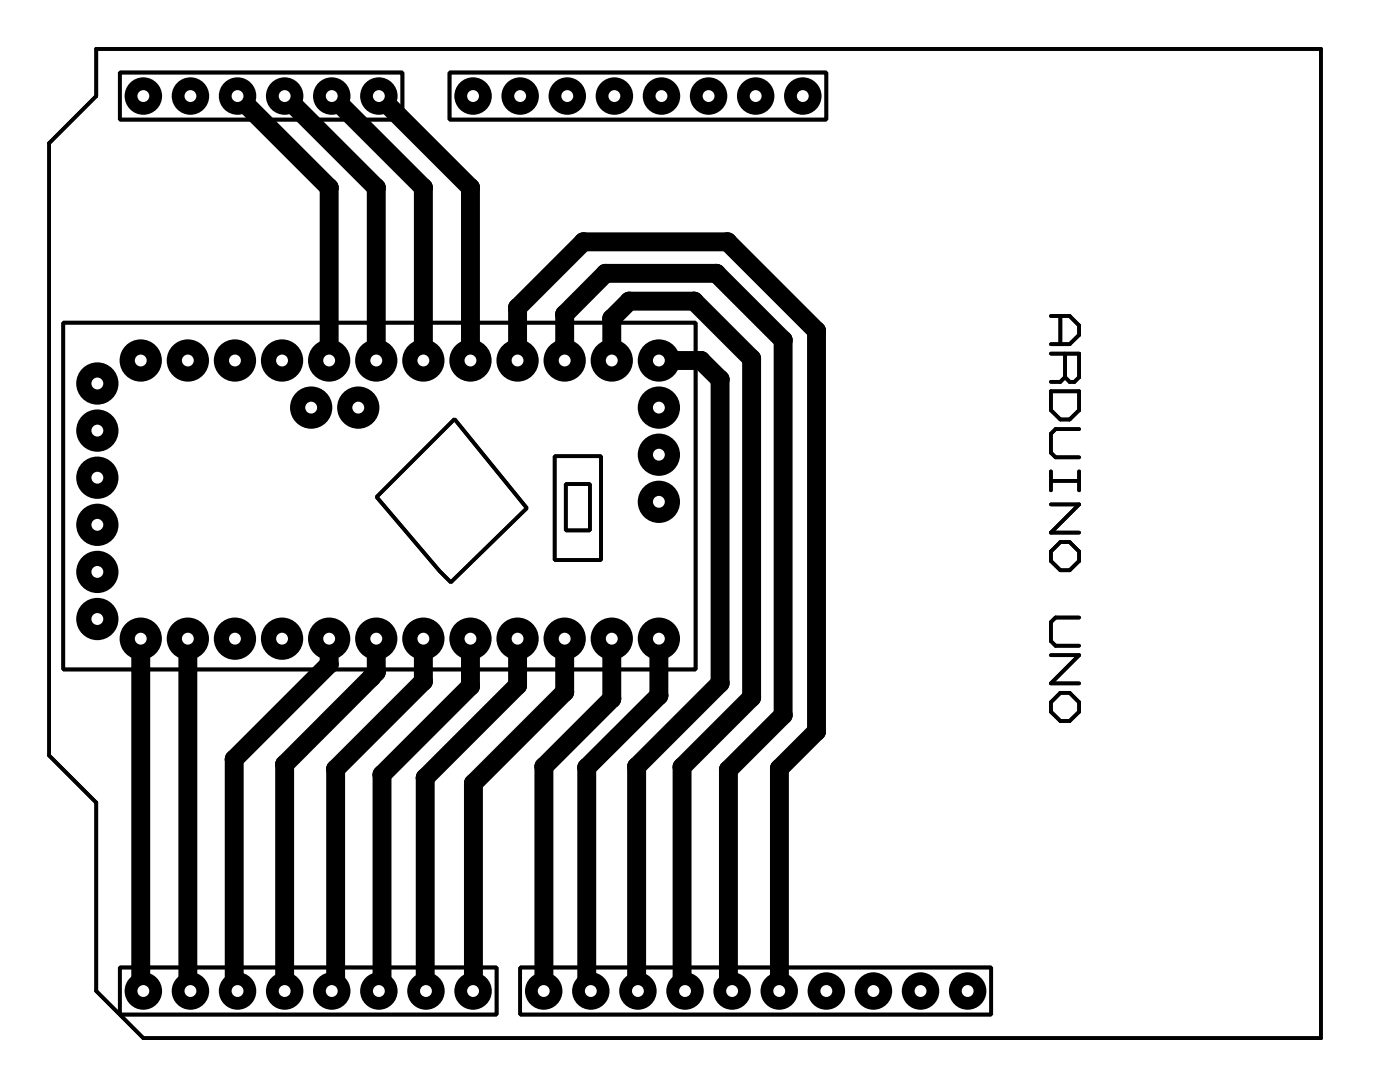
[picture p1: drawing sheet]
<svg xmlns="http://www.w3.org/2000/svg" width="75mm" height="59mm" viewBox="0 0 75 59" stroke-linecap="round" stroke-linejoin="round" font-family="sans-serif">
<g fill="#000">
<circle cx="7.6" cy="19.4" r="1.14"/>
<circle cx="7.7" cy="5.2" r="1.01"/>
<circle cx="10.1" cy="19.4" r="1.14"/>
<circle cx="10.3" cy="5.2" r="1.01"/>
<circle cx="12.7" cy="19.4" r="1.14"/>
<circle cx="12.8" cy="5.2" r="1.01"/>
<circle cx="15.2" cy="19.4" r="1.14"/>
<circle cx="15.3" cy="5.2" r="1.01"/>
<circle cx="17.7" cy="19.4" r="1.14"/>
<circle cx="17.7" cy="10.1" r=".51"/>
<circle cx="17.9" cy="5.2" r="1.01"/>
<circle cx="20.3" cy="19.4" r="1.14"/>
<circle cx="20.3" cy="10.1" r=".51"/>
<circle cx="20.4" cy="5.2" r="1.01"/>
<circle cx="22.8" cy="19.4" r="1.14"/>
<circle cx="22.8" cy="10.1" r=".51"/>
<circle cx="25.4" cy="19.4" r="1.14"/>
<circle cx="25.4" cy="10.1" r=".51"/>
<circle cx="25.5" cy="5.2" r="1.01"/>
<circle cx="27.9" cy="19.4" r="1.14"/>
<circle cx="27.9" cy="16.6" r=".51"/>
<circle cx="28" cy="5.2" r="1.01"/>
<circle cx="30.4" cy="19.4" r="1.14"/>
<circle cx="30.4" cy="16.9" r=".51"/>
<circle cx="30.6" cy="5.2" r="1.01"/>
<circle cx="31.5" cy="13" r=".51"/>
<circle cx="32.6" cy="14.7" r=".51"/>
<circle cx="33" cy="19.4" r="1.14"/>
<circle cx="33" cy="17.2" r=".51"/>
<circle cx="33.1" cy="5.2" r="1.01"/>
<circle cx="33.9" cy="16.2" r=".51"/>
<circle cx="35.5" cy="19.4" r="1.14"/>
<circle cx="35.7" cy="5.2" r="1.01"/>
<circle cx="37.4" cy="16.2" r=".51"/>
<circle cx="37.8" cy="19.4" r=".51"/>
<circle cx="38.2" cy="5.2" r="1.01"/>
<circle cx="38.6" cy="14.7" r=".51"/>
<circle cx="39.2" cy="13" r=".51"/>
<circle cx="40.5" cy="19.3" r=".51"/>
<circle cx="40.7" cy="5.2" r="1.01"/>
<circle cx="42.2" cy="18.3" r=".51"/>
<circle cx="43.3" cy="5.2" r="1.01"/>
<circle cx="44" cy="17.8" r=".51"/>
<circle cx="5.2" cy="33.4" r="1.14"/>
<circle cx="5.2" cy="20.7" r="1.14"/>
<circle cx="5.2" cy="28.3" r="1.14"/>
<circle cx="5.2" cy="30.8" r="1.14"/>
<circle cx="5.2" cy="23.2" r="1.14"/>
<circle cx="5.2" cy="25.8" r="1.14"/>
<circle cx="7.6" cy="34.4" r="1.14"/>
<circle cx="10.1" cy="34.4" r="1.14"/>
<circle cx="12.7" cy="34.4" r="1.14"/>
<circle cx="15.2" cy="34.4" r="1.14"/>
<circle cx="16.8" cy="22" r="1.14"/>
<circle cx="17.7" cy="34.4" r="1.14"/>
<circle cx="17.7" cy="35.8" r=".51"/>
<circle cx="19.3" cy="22" r="1.14"/>
<circle cx="20" cy="36.5" r=".51"/>
<circle cx="20.3" cy="34.4" r="1.14"/>
<circle cx="20.3" cy="36.2" r=".51"/>
<circle cx="22.8" cy="34.4" r="1.14"/>
<circle cx="22.8" cy="36.7" r=".51"/>
<circle cx="25.4" cy="34.4" r="1.14"/>
<circle cx="25.4" cy="37" r=".51"/>
<circle cx="27.9" cy="34.4" r="1.14"/>
<circle cx="27.9" cy="37" r=".51"/>
<circle cx="30.4" cy="34.4" r="1.14"/>
<circle cx="30.4" cy="37.3" r=".51"/>
<circle cx="33" cy="34.4" r="1.14"/>
<circle cx="33" cy="37.7" r=".51"/>
<circle cx="35.5" cy="24.5" r="1.14"/>
<circle cx="35.5" cy="27.1" r="1.14"/>
<circle cx="35.5" cy="34.4" r="1.14"/>
<circle cx="35.5" cy="22" r="1.14"/>
<circle cx="35.5" cy="37.5" r=".51"/>
<circle cx="38.8" cy="20.5" r=".51"/>
<circle cx="38.8" cy="36.8" r=".51"/>
<circle cx="40.5" cy="37.6" r=".51"/>
<circle cx="42.2" cy="38.6" r=".51"/>
<circle cx="44" cy="39.4" r=".51"/>
<circle cx="7.6" cy="53.3" r=".51"/>
<circle cx="7.7" cy="53.4" r="1.01"/>
<circle cx="7.7" cy="53.4" r=".89"/>
<circle cx="10.1" cy="53.3" r=".51"/>
<circle cx="10.3" cy="53.4" r="1.01"/>
<circle cx="12.6" cy="40.9" r=".51"/>
<circle cx="12.6" cy="53.3" r=".51"/>
<circle cx="12.8" cy="53.4" r="1.01"/>
<circle cx="15.3" cy="53.4" r="1.01"/>
<circle cx="15.3" cy="41.2" r=".51"/>
<circle cx="17.9" cy="53.4" r="1.01"/>
<circle cx="18.1" cy="41.5" r=".51"/>
<circle cx="18.1" cy="53.2" r=".51"/>
<circle cx="20.4" cy="53.4" r="1.01"/>
<circle cx="20.6" cy="53.3" r=".51"/>
<circle cx="20.6" cy="41.8" r=".51"/>
<circle cx="22.9" cy="53.4" r=".51"/>
<circle cx="22.9" cy="41.9" r=".51"/>
<circle cx="23" cy="53.4" r="1.01"/>
<circle cx="25.5" cy="53.4" r="1.01"/>
<circle cx="25.5" cy="53.4" r=".51"/>
<circle cx="25.5" cy="42.2" r=".51"/>
<circle cx="29.3" cy="53.4" r="1.01"/>
<circle cx="29.3" cy="53.4" r=".51"/>
<circle cx="29.3" cy="41.3" r=".51"/>
<circle cx="31.6" cy="41.4" r=".51"/>
<circle cx="31.6" cy="53.2" r=".51"/>
<circle cx="31.9" cy="53.4" r="1.01"/>
<circle cx="34.3" cy="53.4" r=".51"/>
<circle cx="34.3" cy="41.3" r=".51"/>
<circle cx="34.4" cy="53.4" r="1.01"/>
<circle cx="36.8" cy="41.4" r=".51"/>
<circle cx="36.8" cy="53.3" r=".51"/>
<circle cx="36.9" cy="53.4" r="1.01"/>
<circle cx="39.3" cy="53.2" r=".51"/>
<circle cx="39.3" cy="41.5" r=".51"/>
<circle cx="39.5" cy="53.4" r="1.01"/>
<circle cx="42" cy="53.4" r="1.01"/>
<circle cx="42" cy="41.4" r=".51"/>
<circle cx="42" cy="53.4" r=".51"/>
<circle cx="44.6" cy="53.4" r="1.01"/>
<circle cx="47.1" cy="53.4" r="1.01"/>
<circle cx="49.6" cy="53.4" r="1.01"/>
<circle cx="52.2" cy="53.4" r="1.01"/>
</g>
<g fill="none" stroke="#000" stroke-width=".2">
<path d="M3.4 17.4h34.1v18.7h-34.1zM5.2 2.6h66v53.4h-63.5l-2.5-2.6v-10.1l-2.6-2.6v-33l2.6-2.5zM6.5 3.9h15.2v2.5h-15.2zM24.2 3.9h20.4v2.5h-20.4zM56.7 17h1l.5 .5v.6l-.5 .5h-1M56.7 19.1h1.5v1.2l-.3 .3h-.2l-.3-.3M57.2 17v1.6M57.4 19.1v1.2M20.3 26.8l4.2-4.2 3.9 4.8-4.1 4zM29.9 24.6h2.5v5.6h-2.5zM30.5 26.1h1.3v2.5h-1.3zM56.7 21.1h1.5v1l-.5 .5h-.5l-.5-.5z"/>
<path d="M56.7 29.7l.5-.5h.5l.5 .5v.5l-.5 .5h-.5l-.5-.5zM56.7 37.9l.5-.5h.5l.5 .5v.5l-.5 .5h-.5l-.5-.5zM56.7 25.4v1M56.7 25.9h1.5M56.7 27.2h1.5l-1.5 1.5h1.5M56.7 35.3h1.5l-1.5 1.5h1.5M57.4 20.3l-.2 .3h-.5M58.2 25.4v1M58.2 23.1h-1.3l-.2 .3v1l.2 .3h1.3M58.2 33.3h-1.3l-.2 .2v1.1l.2 .2h1.3M6.5 52.2h20.3v2.5h-20.3zM28 52.2h25.4v2.5h-25.4z"/>
</g>
<g fill="none" stroke="#000" stroke-width="1">
<path d="M12.8 5.2l4.9 4.9v9.3M15.3 5.2l5 4.9v9.3M17.9 5.2l4.9 4.9v9.3M20.4 5.2l5 4.9v9.3M27.9 19.4v-2.8l3.6-3.6h7.7l4.8 4.8v21.6l-2 2v12M30.4 19.4v-2.5l2.2-2.2h6l3.6 3.6v20.3l-2.9 2.9v11.7l.2 .2M33 19.4v-2.2l.9-1h3.5l3.1 3.1v18.3l-3.7 3.8v11.9l.1 .1M35.5 19.4h2.3l1 1.1v16.3l-4.5 4.5v12.1h.1M7.6 34.4v18.9l.1 .1M10.1 34.4v18.9l.2 .1M17.7 34.4v1.4l-5.1 5.1v12.4l.2 .1M20.3 34.4v1.8l-5 5v12.2"/>
<path d="M22.8 34.4v2.3l-4.7 4.8v11.7l-.2 .2M25.4 34.4v2.6l-4.8 4.8v11.5l-.2 .1M27.9 34.4v2.6l-5 4.9 .1 11.5M30.4 34.4v2.9l-4.9 4.9v11.2M33 34.4v3.3l-3.7 3.6v12.1M35.5 34.4v3.1l-3.9 3.9v11.8l.3 .2M42 53.4h.1"/>
</g>
<circle cx="7.7" cy="53.4" r=".32" fill="#fff"/>
<circle cx="10.3" cy="53.4" r=".89" fill="#000"/>
<circle cx="10.3" cy="53.4" r=".32" fill="#fff"/>
<circle cx="12.8" cy="53.4" r=".89" fill="#000"/>
<circle cx="12.8" cy="53.4" r=".32" fill="#fff"/>
<circle cx="15.3" cy="53.4" r=".89" fill="#000"/>
<circle cx="15.3" cy="53.4" r=".32" fill="#fff"/>
<circle cx="35.7" cy="5.2" r=".89" fill="#000"/>
<circle cx="35.7" cy="5.2" r=".32" fill="#fff"/>
<circle cx="17.9" cy="53.4" r=".89" fill="#000"/>
<circle cx="17.9" cy="53.4" r=".32" fill="#fff"/>
<circle cx="20.4" cy="53.4" r=".89" fill="#000"/>
<circle cx="20.4" cy="53.4" r=".32" fill="#fff"/>
<circle cx="33.1" cy="5.2" r=".89" fill="#000"/>
<circle cx="33.1" cy="5.2" r=".32" fill="#fff"/>
<circle cx="23" cy="53.4" r=".89" fill="#000"/>
<circle cx="23" cy="53.4" r=".32" fill="#fff"/>
<circle cx="25.5" cy="53.4" r=".89" fill="#000"/>
<circle cx="25.5" cy="53.4" r=".32" fill="#fff"/>
<circle cx="29.3" cy="53.4" r=".89" fill="#000"/>
<circle cx="29.3" cy="53.4" r=".32" fill="#fff"/>
<circle cx="31.9" cy="53.4" r=".89" fill="#000"/>
<circle cx="31.9" cy="53.4" r=".32" fill="#fff"/>
<circle cx="34.4" cy="53.4" r=".89" fill="#000"/>
<circle cx="34.4" cy="53.4" r=".32" fill="#fff"/>
<circle cx="36.9" cy="53.4" r=".89" fill="#000"/>
<circle cx="36.9" cy="53.4" r=".32" fill="#fff"/>
<circle cx="39.5" cy="53.4" r=".89" fill="#000"/>
<circle cx="39.5" cy="53.4" r=".32" fill="#fff"/>
<circle cx="42" cy="53.4" r=".89" fill="#000"/>
<circle cx="42" cy="53.4" r=".32" fill="#fff"/>
<circle cx="43.3" cy="5.2" r=".89" fill="#000"/>
<circle cx="43.3" cy="5.2" r=".32" fill="#fff"/>
<circle cx="20.4" cy="5.2" r=".89" fill="#000"/>
<circle cx="20.4" cy="5.2" r=".32" fill="#fff"/>
<circle cx="17.9" cy="5.2" r=".89" fill="#000"/>
<circle cx="17.9" cy="5.2" r=".32" fill="#fff"/>
<circle cx="15.3" cy="5.2" r=".89" fill="#000"/>
<circle cx="15.3" cy="5.2" r=".32" fill="#fff"/>
<circle cx="12.8" cy="5.2" r=".89" fill="#000"/>
<circle cx="12.8" cy="5.2" r=".32" fill="#fff"/>
<circle cx="10.3" cy="5.2" r=".89" fill="#000"/>
<circle cx="10.3" cy="5.2" r=".32" fill="#fff"/>
<circle cx="7.7" cy="5.2" r=".89" fill="#000"/>
<circle cx="7.7" cy="5.2" r=".32" fill="#fff"/>
<circle cx="47.1" cy="53.4" r=".89" fill="#000"/>
<circle cx="47.1" cy="53.4" r=".32" fill="#fff"/>
<circle cx="30.6" cy="5.2" r=".89" fill="#000"/>
<circle cx="30.6" cy="5.2" r=".32" fill="#fff"/>
<circle cx="28" cy="5.2" r=".89" fill="#000"/>
<circle cx="28" cy="5.2" r=".32" fill="#fff"/>
<circle cx="44.6" cy="53.4" r=".89" fill="#000"/>
<circle cx="44.6" cy="53.4" r=".32" fill="#fff"/>
<circle cx="40.7" cy="5.2" r=".89" fill="#000"/>
<circle cx="40.7" cy="5.2" r=".32" fill="#fff"/>
<circle cx="38.2" cy="5.2" r=".89" fill="#000"/>
<circle cx="38.2" cy="5.2" r=".32" fill="#fff"/>
<circle cx="52.2" cy="53.4" r=".89" fill="#000"/>
<circle cx="52.2" cy="53.4" r=".32" fill="#fff"/>
<circle cx="49.6" cy="53.4" r=".89" fill="#000"/>
<circle cx="49.6" cy="53.4" r=".32" fill="#fff"/>
<circle cx="25.5" cy="5.2" r=".89" fill="#000"/>
<circle cx="25.5" cy="5.2" r=".32" fill="#fff"/>
<circle cx="17.7" cy="34.4" r="1.01" fill="#000"/>
<circle cx="17.7" cy="34.4" r=".32" fill="#fff"/>
<circle cx="20.3" cy="34.4" r="1.01" fill="#000"/>
<circle cx="20.3" cy="34.4" r=".32" fill="#fff"/>
<circle cx="22.8" cy="34.4" r="1.01" fill="#000"/>
<circle cx="22.8" cy="34.4" r=".32" fill="#fff"/>
<circle cx="25.4" cy="34.4" r="1.01" fill="#000"/>
<circle cx="25.4" cy="34.4" r=".32" fill="#fff"/>
<circle cx="27.9" cy="34.4" r="1.01" fill="#000"/>
<circle cx="27.9" cy="34.4" r=".32" fill="#fff"/>
<circle cx="30.4" cy="34.4" r="1.01" fill="#000"/>
<circle cx="30.4" cy="34.4" r=".32" fill="#fff"/>
<circle cx="33" cy="34.4" r="1.01" fill="#000"/>
<circle cx="33" cy="34.4" r=".32" fill="#fff"/>
<circle cx="35.5" cy="34.4" r="1.01" fill="#000"/>
<circle cx="35.5" cy="34.4" r=".32" fill="#fff"/>
<circle cx="35.5" cy="19.4" r="1.01" fill="#000"/>
<circle cx="35.5" cy="19.4" r=".32" fill="#fff"/>
<circle cx="33" cy="19.4" r="1.01" fill="#000"/>
<circle cx="33" cy="19.4" r=".32" fill="#fff"/>
<circle cx="30.4" cy="19.4" r="1.01" fill="#000"/>
<circle cx="30.4" cy="19.4" r=".32" fill="#fff"/>
<circle cx="27.9" cy="19.4" r="1.01" fill="#000"/>
<circle cx="27.9" cy="19.4" r=".32" fill="#fff"/>
<circle cx="25.4" cy="19.4" r="1.01" fill="#000"/>
<circle cx="25.4" cy="19.4" r=".32" fill="#fff"/>
<circle cx="22.8" cy="19.4" r="1.01" fill="#000"/>
<circle cx="22.8" cy="19.4" r=".32" fill="#fff"/>
<circle cx="20.3" cy="19.4" r="1.01" fill="#000"/>
<circle cx="20.3" cy="19.4" r=".32" fill="#fff"/>
<circle cx="17.7" cy="19.4" r="1.01" fill="#000"/>
<circle cx="17.7" cy="19.4" r=".32" fill="#fff"/>
<circle cx="19.3" cy="22" r="1.01" fill="#000"/>
<circle cx="19.3" cy="22" r=".32" fill="#fff"/>
<circle cx="16.8" cy="22" r="1.01" fill="#000"/>
<circle cx="16.8" cy="22" r=".32" fill="#fff"/>
<circle cx="35.5" cy="22" r="1.01" fill="#000"/>
<circle cx="35.5" cy="22" r=".32" fill="#fff"/>
<circle cx="35.5" cy="24.5" r="1.01" fill="#000"/>
<circle cx="35.5" cy="24.5" r=".32" fill="#fff"/>
<circle cx="5.2" cy="33.4" r="1.01" fill="#000"/>
<circle cx="5.2" cy="33.4" r=".32" fill="#fff"/>
<circle cx="35.5" cy="27.1" r="1.01" fill="#000"/>
<circle cx="35.5" cy="27.1" r=".32" fill="#fff"/>
<circle cx="5.2" cy="23.2" r="1.01" fill="#000"/>
<circle cx="5.2" cy="23.2" r=".32" fill="#fff"/>
<circle cx="5.2" cy="20.7" r="1.01" fill="#000"/>
<circle cx="5.2" cy="20.7" r=".32" fill="#fff"/>
<circle cx="15.2" cy="34.4" r="1.01" fill="#000"/>
<circle cx="15.2" cy="34.4" r=".32" fill="#fff"/>
<circle cx="10.1" cy="19.4" r="1.01" fill="#000"/>
<circle cx="10.1" cy="19.4" r=".32" fill="#fff"/>
<circle cx="7.6" cy="19.4" r="1.01" fill="#000"/>
<circle cx="7.6" cy="19.4" r=".32" fill="#fff"/>
<circle cx="12.7" cy="34.4" r="1.01" fill="#000"/>
<circle cx="12.7" cy="34.4" r=".32" fill="#fff"/>
<circle cx="12.7" cy="19.4" r="1.01" fill="#000"/>
<circle cx="12.7" cy="19.4" r=".32" fill="#fff"/>
<circle cx="5.2" cy="28.3" r="1.01" fill="#000"/>
<circle cx="5.2" cy="28.3" r=".32" fill="#fff"/>
<circle cx="10.1" cy="34.4" r="1.01" fill="#000"/>
<circle cx="10.1" cy="34.4" r=".32" fill="#fff"/>
<circle cx="7.6" cy="34.4" r="1.01" fill="#000"/>
<circle cx="7.6" cy="34.4" r=".32" fill="#fff"/>
<circle cx="5.2" cy="30.8" r="1.01" fill="#000"/>
<circle cx="5.2" cy="30.8" r=".32" fill="#fff"/>
<circle cx="15.2" cy="19.4" r="1.01" fill="#000"/>
<circle cx="15.2" cy="19.4" r=".32" fill="#fff"/>
<circle cx="5.2" cy="25.8" r="1.01" fill="#000"/>
<circle cx="5.2" cy="25.8" r=".32" fill="#fff"/>
<g fill="none" stroke="#000" stroke-width=".2">
<path d="M3.4 17.4h34.1v18.7h-34.1zM5.2 2.6h66v53.4h-63.5l-2.5-2.6v-10.1l-2.6-2.6v-33l2.6-2.5zM6.5 3.9h15.2v2.5h-15.2zM24.2 3.9h20.4v2.5h-20.4zM56.7 17h1l.5 .5v.6l-.5 .5h-1M56.7 19.1h1.5v1.2l-.3 .3h-.2l-.3-.3M57.2 17v1.6M57.4 19.1v1.2M20.3 26.8l4.2-4.2 3.9 4.8-4.1 4zM29.9 24.6h2.5v5.6h-2.5zM30.5 26.1h1.3v2.5h-1.3zM56.7 21.1h1.5v1l-.5 .5h-.5l-.5-.5z"/>
<path d="M56.7 29.7l.5-.5h.5l.5 .5v.5l-.5 .5h-.5l-.5-.5zM56.7 37.9l.5-.5h.5l.5 .5v.5l-.5 .5h-.5l-.5-.5zM56.7 25.4v1M56.7 25.9h1.5M56.7 27.2h1.5l-1.5 1.5h1.5M56.7 35.3h1.5l-1.5 1.5h1.5M57.4 20.3l-.2 .3h-.5M58.2 25.4v1M58.2 23.1h-1.3l-.2 .3v1l.2 .3h1.3M58.2 33.3h-1.3l-.2 .2v1.1l.2 .2h1.3M6.5 52.2h20.3v2.5h-20.3zM28 52.2h25.4v2.5h-25.4z"/>
</g>
</svg>
